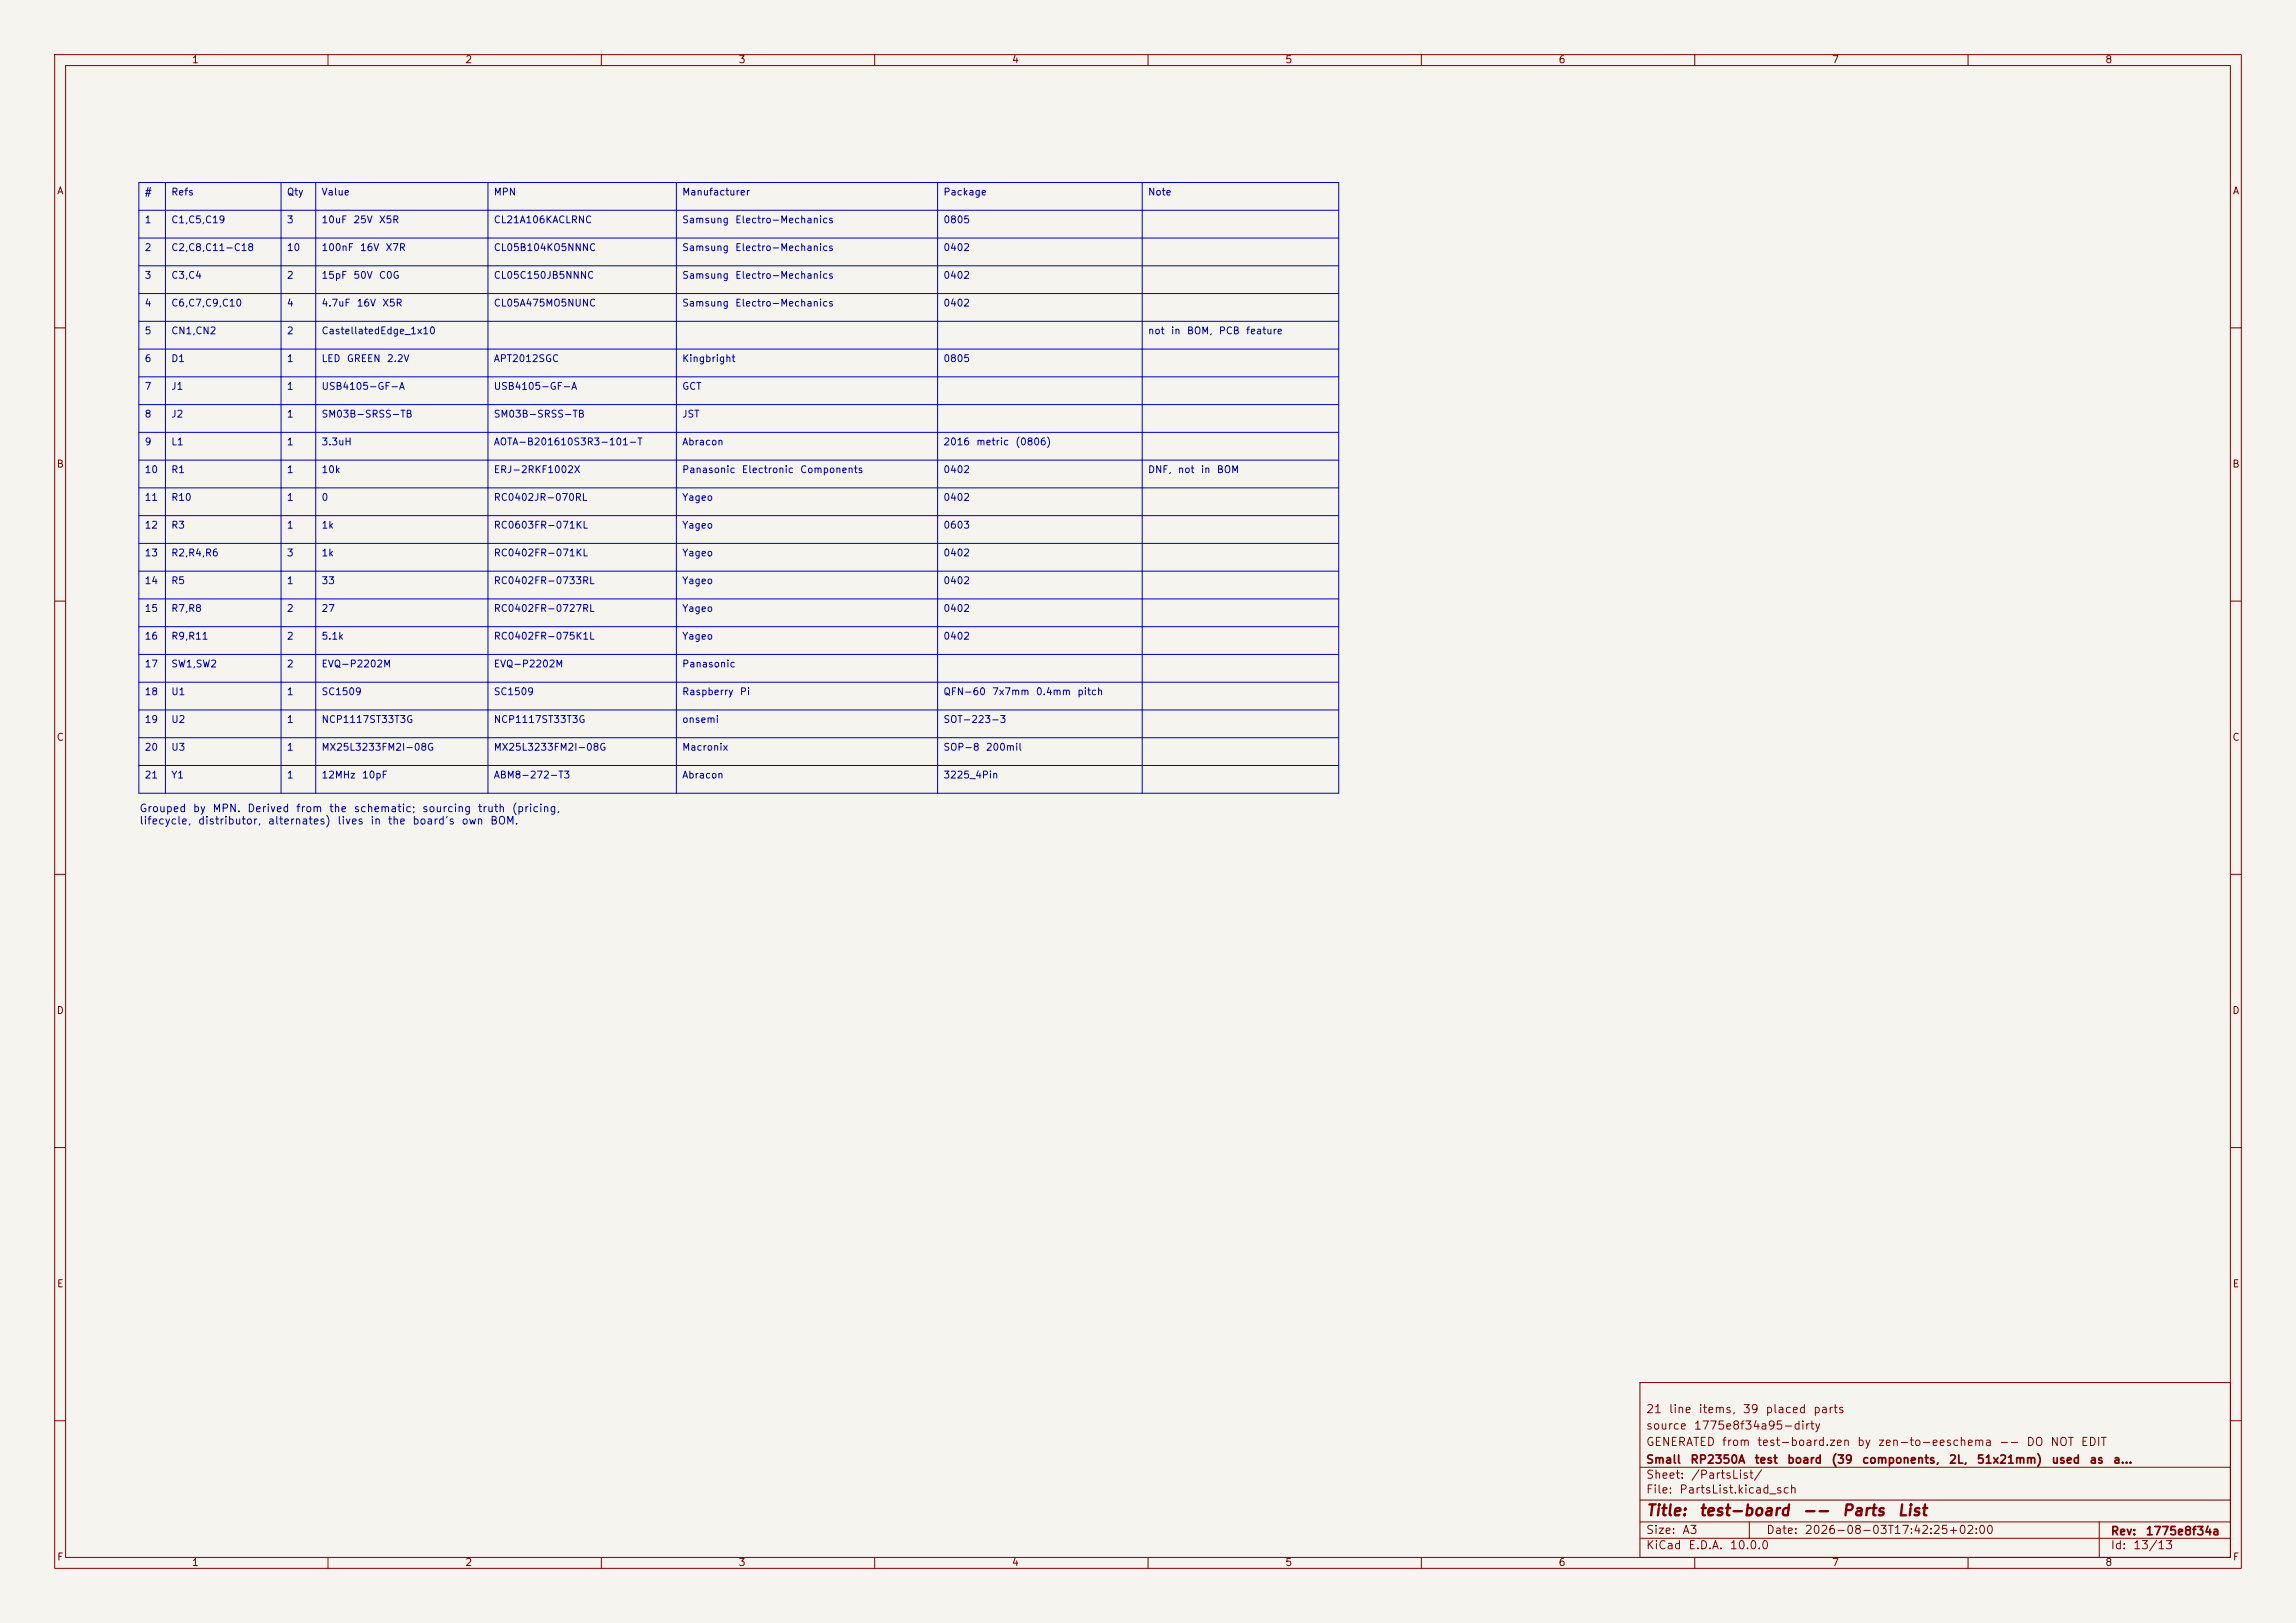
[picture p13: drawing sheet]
<svg xmlns="http://www.w3.org/2000/svg" width="420mm" height="297mm" viewBox="0 0 420 297" stroke-linecap="round" stroke-linejoin="round" font-family="sans-serif">
<defs><g id="words">
<g font-size="2" fill="#840000">
<text x="301" y="277.9">Title:</text>
<text x="310.6" y="277.9">test-board</text>
<text x="329.5" y="277.9">--</text>
<text x="336.8" y="277.9">Parts</text>
<text x="347" y="277.9">List</text>
</g>
<g font-size="1.5" fill="#840000">
<text x="301" y="262">source</text>
<text x="301" y="259">21</text>
<text x="305.1" y="259">line</text>
<text x="309.7" y="262">1775e8f34a95-dirty</text>
<text x="310.6" y="259">items,</text>
<text x="318.7" y="259">39</text>
<text x="322.8" y="259">placed</text>
<text x="331.6" y="259">parts</text>
<text x="301" y="268.2">Small</text>
<text x="301" y="265">GENERATED</text>
<text x="309.1" y="268.2">RP2350A</text>
<text x="314.9" y="265">from</text>
<text x="320.8" y="268.2">test</text>
<text x="321.3" y="265">test-board.zen</text>
<text x="326.8" y="268.2">board</text>
<text x="334.9" y="268.2">(39</text>
<text x="339.6" y="265">by</text>
<text x="340.5" y="268.2">components,</text>
<text x="343.4" y="265">zen-to-eeschema</text>
<text x="356.4" y="268.2">2L,</text>
<text x="361.5" y="268.2">51x21mm)</text>
<text x="365.6" y="265">--</text>
<text x="370.6" y="265">DO</text>
<text x="374.9" y="265">NOT</text>
<text x="375.1" y="268.2">used</text>
<text x="380.5" y="265">EDIT</text>
<text x="382.1" y="268.2">as</text>
<text x="386.4" y="268.2">a...</text>
<text x="301" y="273.7">File:</text>
<text x="301" y="271">Sheet:</text>
<text x="307.1" y="273.7">PartsList.kicad_sch</text>
<text x="309.2" y="271">/PartsList/</text>
<text x="301" y="281.1">Size:</text>
<text x="307.6" y="281.1">A3</text>
<text x="323" y="281.1">Date:</text>
<text x="330" y="281.1">2026-08-03T17:42:25+02:00</text>
<text x="386" y="281.3">Rev:</text>
<text x="392.4" y="281.3">1775e8f34a</text>
<text x="301" y="283.9">KiCad</text>
<text x="308.7" y="283.9">E.D.A.</text>
<text x="316.3" y="283.9">10.0.0</text>
<text x="386" y="283.9">Id:</text>
<text x="390.1" y="283.9">13/13</text>
</g>
<g font-size="1.4" fill="#0000c2">
<text x="25.4" y="149">Grouped</text>
<text x="35.2" y="149">by</text>
<text x="38.8" y="149">MPN.</text>
<text x="45.1" y="149">Derived</text>
<text x="54" y="149">from</text>
<text x="60.1" y="149">the</text>
<text x="64.6" y="149">schematic;</text>
<text x="77.1" y="149">sourcing</text>
<text x="87.3" y="149">truth</text>
<text x="93.5" y="149">(pricing,</text>
<text x="25.4" y="151.2">lifecycle,</text>
<text x="36.1" y="151.2">distributor,</text>
<text x="48.9" y="151.2">alternates)</text>
<text x="61.6" y="151.2">lives</text>
<text x="67.6" y="151.2">in</text>
<text x="70.8" y="151.2">the</text>
<text x="75.3" y="151.2">board's</text>
<text x="84.3" y="151.2">own</text>
<text x="89.6" y="151.2">BOM.</text>
</g>
<g font-size="1.3" fill="#840000">
<text x="35" y="11.9">1</text>
<text x="85" y="11.9">2</text>
<text x="135" y="11.9">3</text>
<text x="185" y="11.9">4</text>
<text x="235" y="11.9">5</text>
<text x="285" y="11.9">6</text>
<text x="335" y="11.9">7</text>
<text x="385" y="11.9">8</text>
<text x="10.3" y="35.9">A</text>
<text x="408.3" y="35.9">A</text>
<text x="10.3" y="85.9">B</text>
<text x="408.2" y="85.9">B</text>
<text x="10.3" y="135.9">C</text>
<text x="408.2" y="135.9">C</text>
<text x="10.3" y="185.9">D</text>
<text x="408.2" y="185.9">D</text>
<text x="10.3" y="235.9">E</text>
<text x="408.3" y="235.9">E</text>
<text x="10.3" y="285.9">F</text>
<text x="35" y="286.9">1</text>
<text x="85" y="286.9">2</text>
<text x="135" y="286.9">3</text>
<text x="185" y="286.9">4</text>
<text x="235" y="286.9">5</text>
<text x="285" y="286.9">6</text>
<text x="335" y="286.9">7</text>
<text x="385" y="286.9">8</text>
<text x="408.3" y="285.9">F</text>
</g>
<g font-size="1.3" fill="#0000c2">
<text x="26.4" y="36.1">#</text>
<text x="26.4" y="41.2">1</text>
<text x="31.2" y="36.1">Refs</text>
<text x="31.2" y="41.2">C1,C5,C19</text>
<text x="52.4" y="36.1">Qty</text>
<text x="52.4" y="41.2">3</text>
<text x="58.7" y="36.1">Value</text>
<text x="58.7" y="41.2">10uF</text>
<text x="64.5" y="41.2">25V</text>
<text x="69.2" y="41.2">X5R</text>
<text x="90.2" y="36.1">MPN</text>
<text x="90.2" y="41.2">CL21A106KACLRNC</text>
<text x="124.7" y="36.1">Manufacturer</text>
<text x="124.7" y="41.2">Samsung</text>
<text x="134.4" y="41.2">Electro-Mechanics</text>
<text x="172.5" y="36.1">Package</text>
<text x="172.5" y="41.2">0805</text>
<text x="209.9" y="36.1">Note</text>
<text x="26.4" y="46.2">2</text>
<text x="31.2" y="46.2">C2,C8,C11-C18</text>
<text x="52.4" y="46.2">10</text>
<text x="58.7" y="46.2">100nF</text>
<text x="65.7" y="46.2">16V</text>
<text x="70.4" y="46.2">X7R</text>
<text x="90.2" y="46.2">CL05B104KO5NNNC</text>
<text x="124.7" y="46.2">Samsung</text>
<text x="134.4" y="46.2">Electro-Mechanics</text>
<text x="172.5" y="46.2">0402</text>
<text x="26.4" y="51.3">3</text>
<text x="31.2" y="51.3">C3,C4</text>
<text x="52.4" y="51.3">2</text>
<text x="58.7" y="51.3">15pF</text>
<text x="64.5" y="51.3">50V</text>
<text x="69.2" y="51.3">C0G</text>
<text x="90.2" y="51.3">CL05C150JB5NNNC</text>
<text x="124.7" y="51.3">Samsung</text>
<text x="134.4" y="51.3">Electro-Mechanics</text>
<text x="172.5" y="51.3">0402</text>
<text x="26.4" y="56.4">4</text>
<text x="31.2" y="56.4">C6,C7,C9,C10</text>
<text x="52.4" y="56.4">4</text>
<text x="58.7" y="56.4">4.7uF</text>
<text x="65.1" y="56.4">16V</text>
<text x="69.8" y="56.4">X5R</text>
<text x="90.2" y="56.4">CL05A475MO5NUNC</text>
<text x="124.7" y="56.4">Samsung</text>
<text x="134.4" y="56.4">Electro-Mechanics</text>
<text x="172.5" y="56.4">0402</text>
<text x="26.4" y="61.5">5</text>
<text x="31.2" y="61.5">CN1,CN2</text>
<text x="52.4" y="61.5">2</text>
<text x="58.7" y="61.5">CastellatedEdge_1x10</text>
<text x="209.9" y="61.5">not</text>
<text x="214.1" y="61.5">in</text>
<text x="217" y="61.5">BOM,</text>
<text x="222.8" y="61.5">PCB</text>
<text x="227.8" y="61.5">feature</text>
<text x="26.4" y="66.6">6</text>
<text x="26.4" y="71.6">7</text>
<text x="31.2" y="66.6">D1</text>
<text x="31.2" y="71.6">J1</text>
<text x="52.4" y="66.6">1</text>
<text x="52.4" y="71.6">1</text>
<text x="58.7" y="66.6">LED</text>
<text x="58.7" y="71.6">USB4105-GF-A</text>
<text x="63.3" y="66.6">GREEN</text>
<text x="70.7" y="66.6">2.2V</text>
<text x="90.2" y="66.6">APT2012SGC</text>
<text x="90.2" y="71.6">USB4105-GF-A</text>
<text x="124.7" y="66.6">Kingbright</text>
<text x="124.7" y="71.6">GCT</text>
<text x="172.5" y="66.6">0805</text>
<text x="26.4" y="76.7">8</text>
<text x="31.2" y="76.7">J2</text>
<text x="52.4" y="76.7">1</text>
<text x="58.7" y="76.7">SM03B-SRSS-TB</text>
<text x="90.2" y="76.7">SM03B-SRSS-TB</text>
<text x="124.7" y="76.7">JST</text>
<text x="26.4" y="81.8">9</text>
<text x="31.2" y="81.8">L1</text>
<text x="52.4" y="81.8">1</text>
<text x="58.7" y="81.8">3.3uH</text>
<text x="90.2" y="81.8">AOTA-B201610S3R3-101-T</text>
<text x="124.7" y="81.8">Abracon</text>
<text x="172.5" y="81.8">2016</text>
<text x="178.5" y="81.8">metric</text>
<text x="185.6" y="81.8">(0806)</text>
<text x="26.4" y="86.9">10</text>
<text x="31.2" y="86.9">R1</text>
<text x="52.4" y="86.9">1</text>
<text x="58.7" y="86.9">10k</text>
<text x="90.2" y="86.9">ERJ-2RKF1002X</text>
<text x="124.7" y="86.9">Panasonic</text>
<text x="135.6" y="86.9">Electronic</text>
<text x="146.3" y="86.9">Components</text>
<text x="172.5" y="86.9">0402</text>
<text x="209.9" y="86.9">DNF,</text>
<text x="215.4" y="86.9">not</text>
<text x="219.5" y="86.9">in</text>
<text x="222.5" y="86.9">BOM</text>
<text x="26.4" y="92">11</text>
<text x="31.2" y="92">R10</text>
<text x="52.4" y="92">1</text>
<text x="58.7" y="92">0</text>
<text x="90.2" y="92">RC0402JR-070RL</text>
<text x="124.7" y="92">Yageo</text>
<text x="172.5" y="92">0402</text>
<text x="26.4" y="97">12</text>
<text x="31.2" y="97">R3</text>
<text x="52.4" y="97">1</text>
<text x="58.7" y="97">1k</text>
<text x="90.2" y="97">RC0603FR-071KL</text>
<text x="124.7" y="97">Yageo</text>
<text x="172.5" y="97">0603</text>
<text x="26.4" y="102.1">13</text>
<text x="26.4" y="107.2">14</text>
<text x="31.2" y="102.1">R2,R4,R6</text>
<text x="31.2" y="107.2">R5</text>
<text x="52.4" y="102.1">3</text>
<text x="52.4" y="107.2">1</text>
<text x="58.7" y="102.1">1k</text>
<text x="58.7" y="107.2">33</text>
<text x="90.2" y="102.1">RC0402FR-071KL</text>
<text x="90.2" y="107.2">RC0402FR-0733RL</text>
<text x="124.7" y="102.1">Yageo</text>
<text x="124.7" y="107.2">Yageo</text>
<text x="172.5" y="102.1">0402</text>
<text x="172.5" y="107.2">0402</text>
<text x="26.4" y="112.3">15</text>
<text x="31.2" y="112.3">R7,R8</text>
<text x="52.4" y="112.3">2</text>
<text x="58.7" y="112.3">27</text>
<text x="90.2" y="112.3">RC0402FR-0727RL</text>
<text x="124.7" y="112.3">Yageo</text>
<text x="172.5" y="112.3">0402</text>
<text x="26.4" y="117.4">16</text>
<text x="31.2" y="117.4">R9,R11</text>
<text x="52.4" y="117.4">2</text>
<text x="58.7" y="117.4">5.1k</text>
<text x="90.2" y="117.4">RC0402FR-075K1L</text>
<text x="124.7" y="117.4">Yageo</text>
<text x="172.5" y="117.4">0402</text>
<text x="26.4" y="122.4">17</text>
<text x="31.2" y="122.4">SW1,SW2</text>
<text x="52.4" y="122.4">2</text>
<text x="58.7" y="122.4">EVQ-P2202M</text>
<text x="90.2" y="122.4">EVQ-P2202M</text>
<text x="124.7" y="122.4">Panasonic</text>
<text x="26.4" y="127.5">18</text>
<text x="31.2" y="127.5">U1</text>
<text x="52.4" y="127.5">1</text>
<text x="58.7" y="127.5">SC1509</text>
<text x="90.2" y="127.5">SC1509</text>
<text x="124.7" y="127.5">Raspberry</text>
<text x="135.2" y="127.5">Pi</text>
<text x="172.5" y="127.5">QFN-60</text>
<text x="181.4" y="127.5">7x7mm</text>
<text x="189.4" y="127.5">0.4mm</text>
<text x="197" y="127.5">pitch</text>
<text x="26.4" y="132.6">19</text>
<text x="26.4" y="137.7">20</text>
<text x="31.2" y="132.6">U2</text>
<text x="31.2" y="137.7">U3</text>
<text x="52.4" y="132.6">1</text>
<text x="52.4" y="137.7">1</text>
<text x="58.7" y="132.6">NCP1117ST33T3G</text>
<text x="58.7" y="137.7">MX25L3233FM2I-08G</text>
<text x="90.2" y="132.6">NCP1117ST33T3G</text>
<text x="90.2" y="137.7">MX25L3233FM2I-08G</text>
<text x="124.7" y="132.6">onsemi</text>
<text x="124.7" y="137.7">Macronix</text>
<text x="172.5" y="132.6">SOT-223-3</text>
<text x="172.5" y="137.7">SOP-8</text>
<text x="180.2" y="137.7">200mil</text>
<text x="26.4" y="142.8">21</text>
<text x="31.2" y="142.8">Y1</text>
<text x="52.4" y="142.8">1</text>
<text x="58.7" y="142.8">12MHz</text>
<text x="66.1" y="142.8">10pF</text>
<text x="90.2" y="142.8">ABM8-272-T3</text>
<text x="124.7" y="142.8">Abracon</text>
<text x="172.5" y="142.8">3225_4Pin</text>
</g>
</g></defs>
<path d="M0 0h420v297h-420z" fill="#f5f4ef" stroke="#f5f4ef" stroke-width=".18"/>
<g fill="none" stroke="#840000" stroke-width=".18">
<path d="M10 10h400v277h-400zM12 12h396v273h-396zM60 10v2M110 10v2M160 10v2M210 10v2M260 10v2M310 10v2M360 10v2M10 60h2M408 60h2M10 110h2"/>
<path d="M408 110h2M10 160h2M408 160h2M10 210h2M408 210h2M300 253h108v32h-108zM10 260h2M300 278.5h108M300 274.5h108M300 268.5h108M320 278.5v3M384 278.5v6.5"/>
<path d="M408 260h2M60 285v2M110 285v2M160 285v2M210 285v2M260 285v2M300 281.5h108M310 285v2M360 285v2"/>
</g>
<g fill="none" stroke="#0000c2" stroke-width=".18">
<path d="M25.4 38.5h219.5M25.4 33.4h219.5v111.8h-219.5zM30.3 33.4v111.8M51.4 33.4v111.8M57.8 33.4v111.8M89.3 33.4v111.8M123.7 33.4v111.8M171.5 33.4v111.8M208.9 33.4v111.8M25.4 43.6h219.5M25.4 48.6h219.5M25.4 53.7h219.5"/>
<path d="M25.4 58.8h219.5M25.4 63.9h219.5M25.4 69h219.5M25.4 74h219.5M25.4 79.1h219.5M25.4 84.2h219.5M25.4 89.3h219.5M25.4 94.4h219.5M25.4 99.4h219.5M25.4 104.5h219.5M25.4 109.6h219.5M25.4 114.7h219.5"/>
<path d="M25.4 119.8h219.5M25.4 124.8h219.5M25.4 129.9h219.5M25.4 135h219.5M25.4 140.1h219.5"/>
</g>
<use href="#words"/>
</svg>
